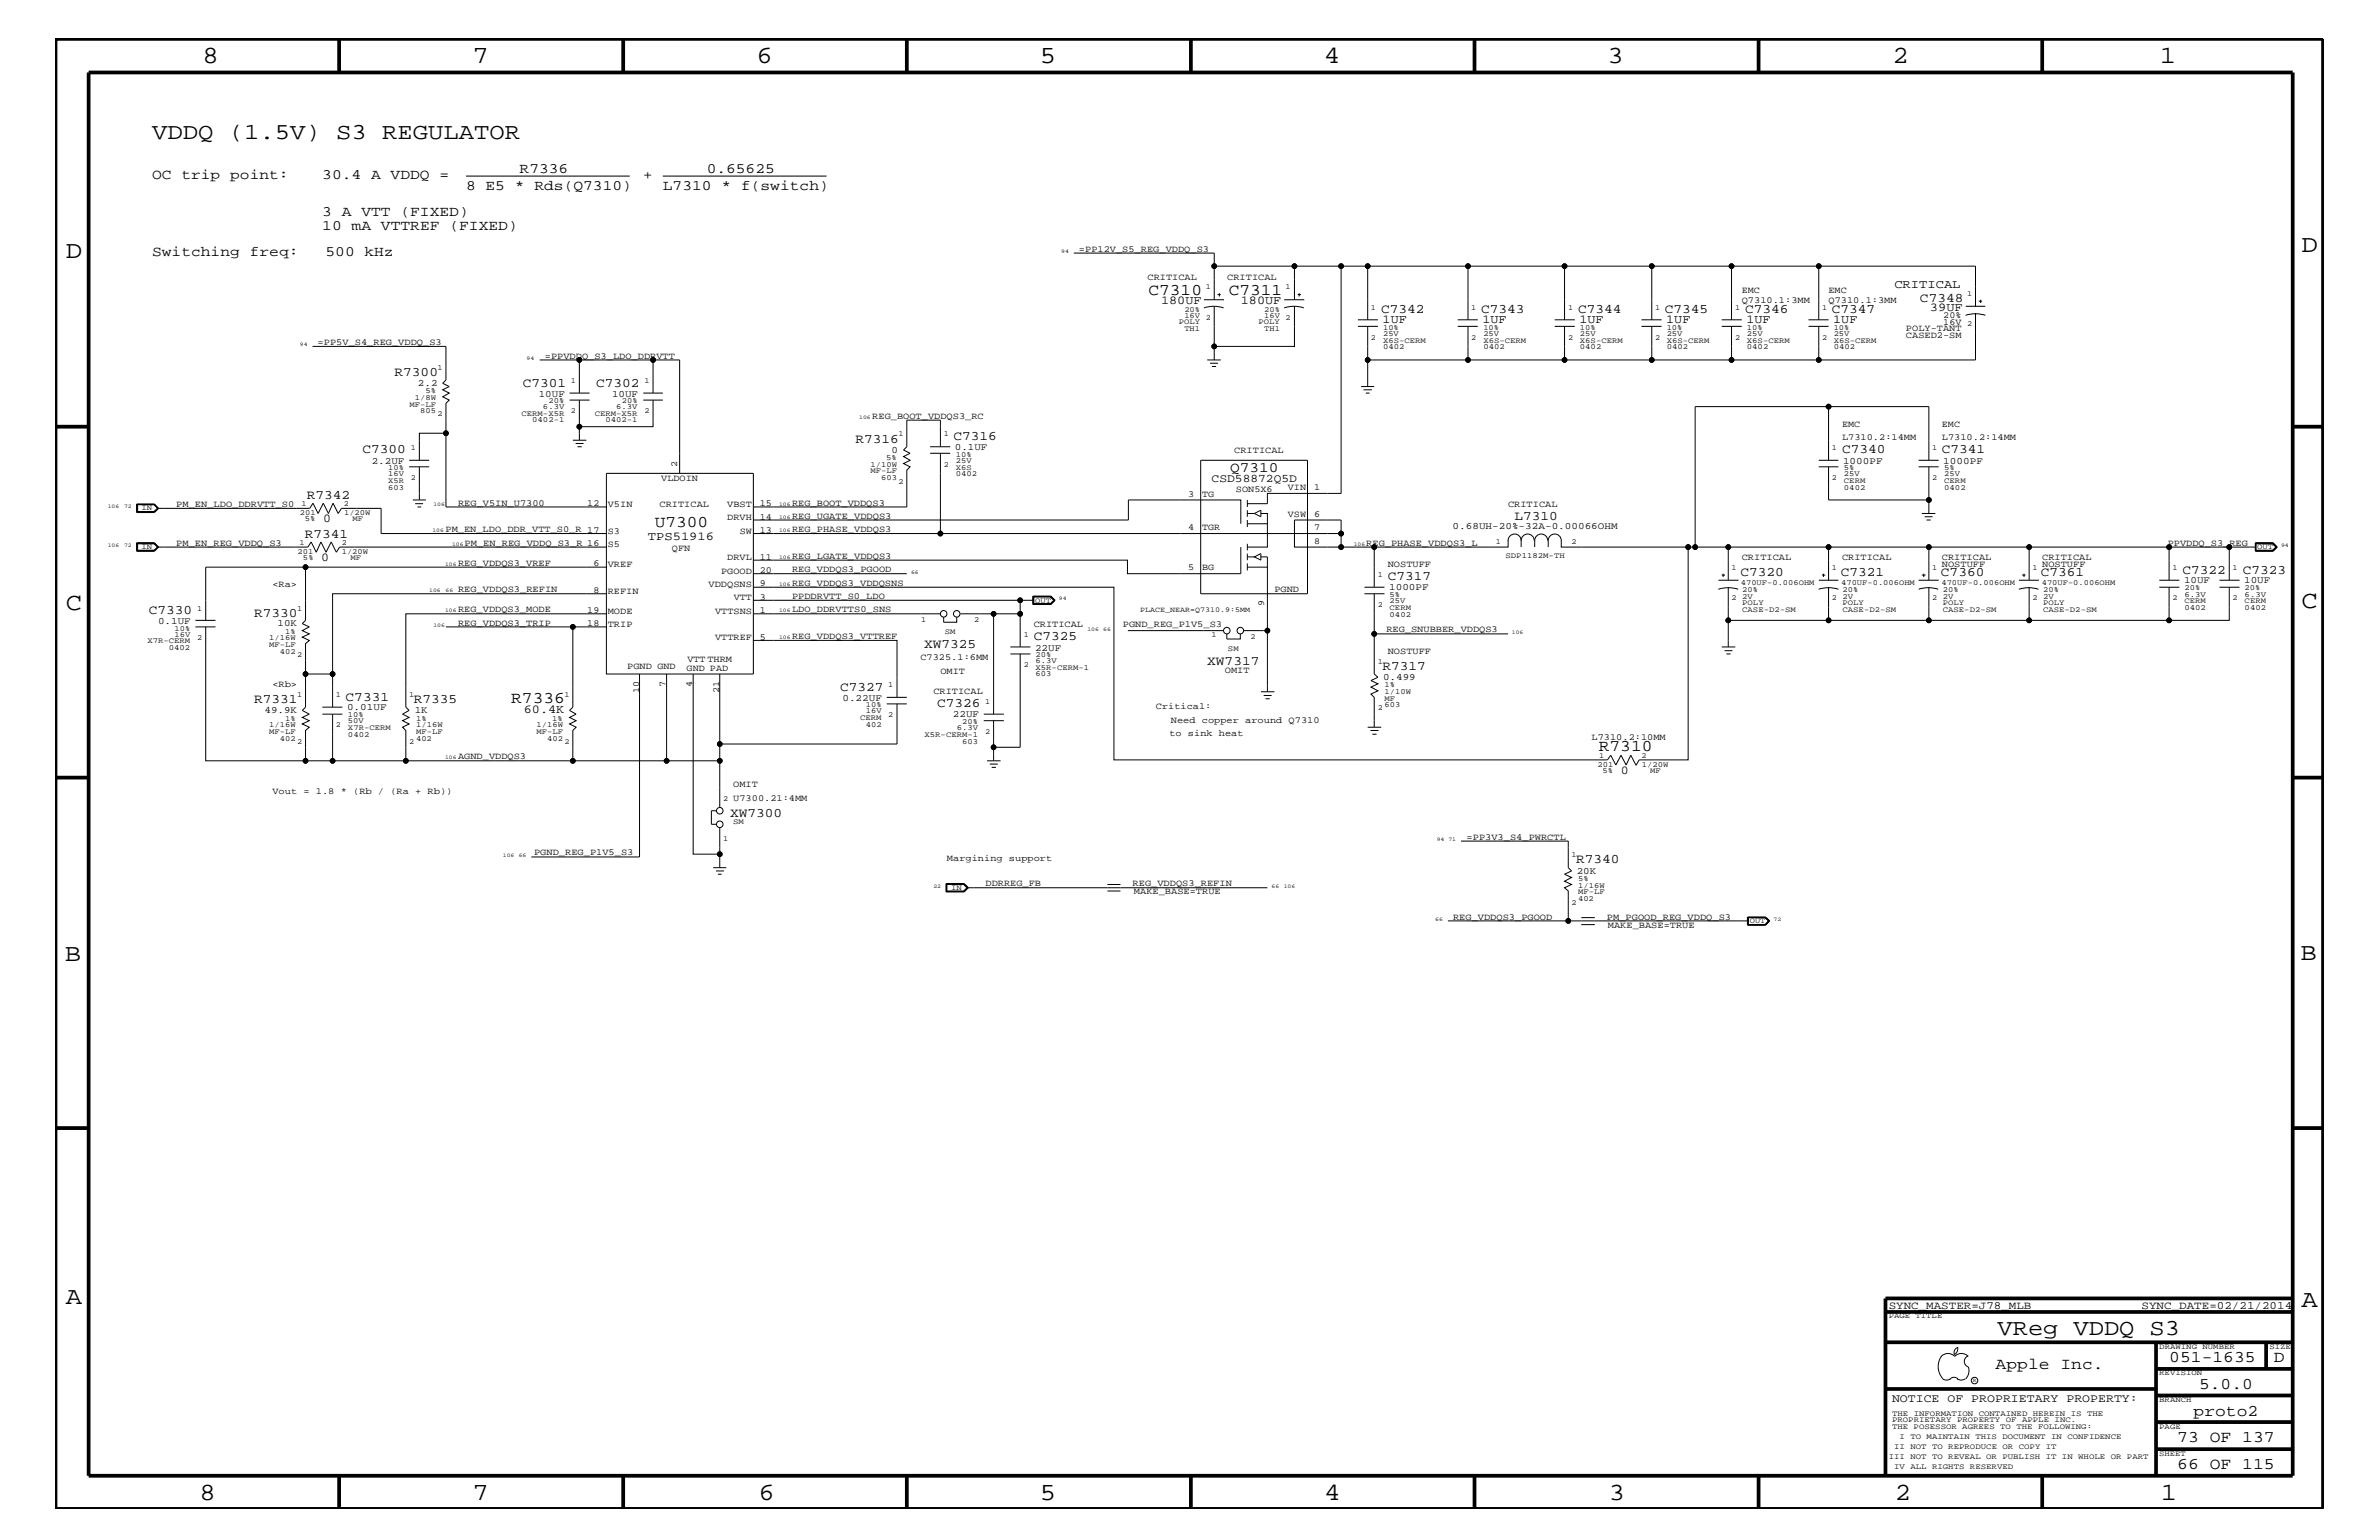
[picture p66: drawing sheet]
<svg xmlns="http://www.w3.org/2000/svg" width="432mm" height="279mm" viewBox="0 0 432 279" stroke-linecap="round" stroke-linejoin="round" font-family="sans-serif">
<defs><g id="words">
<g font-size="4.5">
<text x="36.7" y="11.5">8</text>
<text x="85.8" y="11.5">7</text>
<text x="137.3" y="11.5">6</text>
<text x="188.7" y="11.5">5</text>
<text x="240.3" y="11.5">4</text>
<text x="291.8" y="11.5">3</text>
<text x="343.5" y="11.5">2</text>
<text x="392" y="11.5">1</text>
<text x="11.9" y="46.8">D</text>
<text x="417.7" y="45.7">D</text>
<text x="11.9" y="110.6">C</text>
<text x="417.7" y="110.3">C</text>
<text x="11.8" y="174.3">B</text>
<text x="417.6" y="174.2">B</text>
<text x="11.9" y="236.7">A</text>
<text x="417.7" y="237.1">A</text>
<text x="36.2" y="272.1">8</text>
<text x="85.8" y="272.1">7</text>
<text x="137.7" y="272.1">6</text>
<text x="188.7" y="272.1">5</text>
<text x="240.4" y="272.1">4</text>
<text x="292" y="272.1">3</text>
<text x="343.9" y="272.1">2</text>
<text x="392.2" y="272.1">1</text>
</g>
<g font-size="4.1">
<text x="27.6" y="25.3">VDDQ (1.5V) S3 REGULATOR</text>
<text x="362.6" y="242.3">VReg VDDQ S3</text>
</g>
<g font-size="3">
<text x="208.4" y="53.5">C7310</text>
<text x="223" y="53.5">C7311</text>
<text x="118.8" y="95.6">U7300</text>
<text x="92.8" y="127.6">R7336</text>
<text x="290.2" y="136.3">R7310</text>
<text x="362.2" y="248.4">Apple Inc.</text>
<text x="393.7" y="247.1">051-1635</text>
<text x="399.2" y="252">5.0.0</text>
<text x="412.7" y="247.1">D</text>
<text x="398.1" y="256.8">proto2</text>
<text x="395.2" y="261.6">73 OF 137</text>
<text x="395.2" y="266.6">66 OF 115</text>
</g>
<g font-size="2.6">
<text x="27.6" y="32.5">OC trip point:</text>
<text x="58.5" y="32.5">30.4 A VDDQ =</text>
<text x="84.6" y="34.4">8 E5 * Rds(Q7310)</text>
<text x="94.3" y="31.4">R7336</text>
<text x="116.8" y="32.5">+</text>
<text x="120.3" y="34.4">L7310 * f(switch)</text>
<text x="128.3" y="31.4">0.65625</text>
<text x="58.5" y="41.7">10 mA VTTREF (FIXED)</text>
<text x="58.5" y="39.2">3 A VTT (FIXED)</text>
<text x="27.6" y="46.5">Switching freq:</text>
<text x="59.1" y="46.5">500 kHz</text>
<text x="223.3" y="85.6">Q7310</text>
</g>
<g font-size="2.4">
<text x="250.7" y="56.8">C7342</text>
<text x="268.8" y="56.8">C7343</text>
<text x="286.4" y="56.8">C7344</text>
<text x="302.2" y="56.8">C7345</text>
<text x="316.7" y="56.8">C7346</text>
<text x="332.5" y="56.8">C7347</text>
<text x="348.5" y="54.7">C7348</text>
<text x="71.6" y="68.2">R7300</text>
<text x="94.9" y="70.1">C7301</text>
<text x="108.2" y="70.1">C7302</text>
<text x="65.8" y="82.2">C7300</text>
<text x="155.3" y="80.3">R7316</text>
<text x="173.1" y="79.9">C7316</text>
<text x="334.3" y="82.2">C7340</text>
<text x="352.5" y="82.2">C7341</text>
<text x="55.7" y="90.5">R7342</text>
<text x="274.9" y="94.3">L7310</text>
<text x="55.3" y="97.6">R7341</text>
<text x="251.9" y="105.3">C7317</text>
<text x="315.9" y="104.4">C7320</text>
<text x="334.1" y="104.4">C7321</text>
<text x="352.3" y="104.4">C7360</text>
<text x="370.4" y="104.4">C7361</text>
<text x="396.2" y="104.1">C7322</text>
<text x="407.1" y="104.1">C7323</text>
<text x="27" y="111.4">C7330</text>
<text x="46.1" y="111.9">R7330</text>
<text x="167.7" y="117.5">XW7325</text>
<text x="187.6" y="116.2">C7325</text>
<text x="152.5" y="125.3">C7327</text>
<text x="219.1" y="120.6">XW7317</text>
<text x="251" y="121.5">R7317</text>
<text x="46.1" y="127.6">R7331</text>
<text x="62.7" y="127.1">C7331</text>
<text x="75.1" y="127.6">R7335</text>
<text x="170.1" y="128.3">C7326</text>
<text x="132.5" y="148.2">XW7300</text>
<text x="286.1" y="156.7">R7340</text>
</g>
<g font-size="2.2">
<text x="343.8" y="52.2">CRITICAL</text>
<text x="210.7" y="55.2">180UF</text>
<text x="225.2" y="55.2">180UF</text>
<text x="251" y="58.6">1UF</text>
<text x="269.1" y="58.6">1UF</text>
<text x="286.7" y="58.6">1UF</text>
<text x="302.4" y="58.6">1UF</text>
<text x="317" y="58.6">1UF</text>
<text x="332.7" y="58.6">1UF</text>
<text x="350.3" y="56.4">39UF</text>
<text x="58.6" y="94.8">0</text>
<text x="58.3" y="101.8">0</text>
<text x="117.6" y="98">TPS51916</text>
<text x="95.1" y="129.4">60.4K</text>
<text x="294.2" y="140.4">0</text>
</g>
<g font-size="2.1">
<text x="219.9" y="87.4">CSD58872Q5D</text>
<text x="343.4" y="254.4">NOTICE OF PROPRIETARY PROPERTY:</text>
</g>
<g font-size="2">
<text x="342.8" y="237.4">SYNC_MASTER=J78_MLB</text>
<text x="388.7" y="237.4">SYNC_DATE=02/21/2014</text>
</g>
<g font-size="1.8">
<text x="75.9" y="70">2.2</text>
<text x="97.8" y="72">10UF</text>
<text x="111.1" y="72">10UF</text>
<text x="161.8" y="82.2">0</text>
<text x="173.3" y="81.6">0.1UF</text>
<text x="67.5" y="84.1">2.2UF</text>
<text x="334.5" y="84.1">1000PF</text>
<text x="352.7" y="84.1">1000PF</text>
<text x="263.7" y="96">0.68UH-20%-32A-0.00066OHM</text>
<text x="252.1" y="107.1">1000PF</text>
<text x="396.4" y="105.9">10UF</text>
<text x="407.3" y="105.9">10UF</text>
<text x="28.7" y="113.1">0.1UF</text>
<text x="50.4" y="113.7">10K</text>
<text x="187.9" y="118.1">22UF</text>
<text x="251" y="123.4">0.499</text>
<text x="48" y="129.4">49.9K</text>
<text x="63" y="128.9">0.01UF</text>
<text x="75.3" y="129.4">1K</text>
<text x="152.9" y="127.1">0.22UF</text>
<text x="173" y="130.2">22UF</text>
<text x="286.2" y="158.5">20K</text>
</g>
<g font-size="1.7">
<text x="195.8" y="45.7">=PP12V_S5_REG_VDDQ_S3</text>
<text x="208.3" y="50.7">CRITICAL</text>
<text x="222.8" y="50.7">CRITICAL</text>
<text x="316.1" y="53.2">EMC</text>
<text x="331.9" y="53.2">EMC</text>
<text x="316.1" y="55">Q7310.1:3MM</text>
<text x="331.9" y="55">Q7310.1:3MM</text>
<text x="352.7" y="59">16V</text>
<text x="352.7" y="57.8">20%</text>
<text x="57.7" y="62.6">=PP5V_S4_REG_VDDQ_S3</text>
<text x="98.9" y="65.1">=PPVDDQ_S3_LDO_DDRVTT</text>
<text x="345.9" y="61.3">CASED2-SM</text>
<text x="345.9" y="60.1">POLY-TANT</text>
<text x="158.3" y="76">REG_BOOT_VDDQS3_RC</text>
<text x="334.3" y="77.4">EMC</text>
<text x="352.5" y="77.4">EMC</text>
<text x="224" y="82.2">CRITICAL</text>
<text x="334.3" y="79.9">L7310.2:14MM</text>
<text x="352.5" y="79.9">L7310.2:14MM</text>
<text x="120" y="87.3">VLDOIN</text>
<text x="122.9" y="84.7" transform="rotate(-90 122.9 84.7)">2</text>
<text x="224.3" y="89.3">SON5X6</text>
<text x="233.8" y="88.9">VIN</text>
<text x="238.5" y="88.9">1</text>
<text x="32" y="92">PM_EN_LDO_DDRVTT_S0</text>
<text x="83.1" y="91.7">REG_V5IN_U7300</text>
<text x="106.6" y="91.8">12</text>
<text x="110.3" y="92">V5IN</text>
<text x="119.7" y="92">CRITICAL</text>
<text x="132" y="94.3">DRVH</text>
<text x="132" y="92">VBST</text>
<text x="137.9" y="94.3">14</text>
<text x="137.9" y="91.8">15</text>
<text x="143.8" y="94.2">REG_UGATE_VDDQS3</text>
<text x="143.8" y="91.7">REG_BOOT_VDDQS3</text>
<text x="215.6" y="90.1">3</text>
<text x="218.2" y="90.1">TG</text>
<text x="233.8" y="93.8">VSW</text>
<text x="238.5" y="93.8">6</text>
<text x="273.7" y="92">CRITICAL</text>
<text x="32" y="99">PM_EN_REG_VDDQ_S3</text>
<text x="80.9" y="96.5">PM_EN_LDO_DDR_VTT_S0_R 17</text>
<text x="84.3" y="99">PM_EN_REG_VDDQ_S3_R 16</text>
<text x="110.3" y="99.3">S5</text>
<text x="110.3" y="96.8">S3</text>
<text x="122" y="99.9">QFN</text>
<text x="132" y="101.6">DRVL</text>
<text x="134.3" y="96.8">SW</text>
<text x="137.9" y="96.7">13</text>
<text x="137.9" y="101.5">11</text>
<text x="143.8" y="101.4">REG_LGATE_VDDQS3</text>
<text x="143.8" y="96.5">REG_PHASE_VDDQS3</text>
<text x="215.6" y="96.2">4</text>
<text x="218.2" y="96.2">TGR</text>
<text x="238.5" y="98.7">8</text>
<text x="238.5" y="96.2">7</text>
<text x="248" y="99">REG_PHASE_VDDQS3_L</text>
<text x="316.1" y="101.6">CRITICAL</text>
<text x="334.3" y="101.6">CRITICAL</text>
<text x="352.5" y="101.6">CRITICAL</text>
<text x="370.7" y="101.6">CRITICAL</text>
<text x="393.4" y="99">PPVDDQ_S3_REG</text>
<text x="49.4" y="106.5">&lt;Ra&gt;</text>
<text x="83.1" y="107.5">REG_VDDQS3_REFIN</text>
<text x="83.1" y="102.6">REG_VDDQS3_VREF</text>
<text x="107.7" y="107.6">8</text>
<text x="107.7" y="102.7">6</text>
<text x="110.3" y="107.7">REFIN</text>
<text x="110.3" y="102.9">VREF</text>
<text x="128.6" y="106.5">VDDQSNS</text>
<text x="130.9" y="104.1">PGOOD</text>
<text x="137.9" y="104">20</text>
<text x="137.9" y="106.4">9</text>
<text x="143.8" y="106.3">REG_VDDQS3_VDDQSNS</text>
<text x="143.8" y="103.8">REG_VDDQS3_PGOOD</text>
<text x="215.6" y="103.5">5</text>
<text x="218.2" y="103.5">BG</text>
<text x="231.3" y="107.5">PGND</text>
<text x="251.9" y="102.9">NOSTUFF</text>
<text x="352.5" y="102.9">NOSTUFF</text>
<text x="370.7" y="102.9">NOSTUFF</text>
<text x="83.1" y="111.1">REG_VDDQS3_MODE</text>
<text x="83.1" y="113.6">REG_VDDQS3_TRIP</text>
<text x="106.6" y="111.2">19</text>
<text x="106.6" y="113.7">18</text>
<text x="110.3" y="111.4">MODE</text>
<text x="110.3" y="113.7">TRIP</text>
<text x="129.8" y="111.4">VTTSNS</text>
<text x="133.2" y="108.9">VTT</text>
<text x="137.9" y="108.8">3</text>
<text x="137.9" y="111.2">1</text>
<text x="143.8" y="111.1">LDO_DDRVTTS0_SNS</text>
<text x="143.8" y="108.7">PPDDRVTT_S0_LDO</text>
<text x="187.6" y="113.7">CRITICAL</text>
<text x="203.8" y="113.7">PGND_REG_P1V5_S3</text>
<text x="229.4" y="110" transform="rotate(-90 229.4 110)">9</text>
<text x="129.8" y="116.2">VTTREF</text>
<text x="137.9" y="116.1">5</text>
<text x="143.8" y="115.9">REG_VDDQS3_VTTREF</text>
<text x="167" y="119.8">C7325.1:6MM</text>
<text x="251.6" y="114.8">REG_SNUBBER_VDDQS3</text>
<text x="251.9" y="118.6">NOSTUFF</text>
<text x="49.4" y="124.7">&lt;Rb&gt;</text>
<text x="113.8" y="121.4">PGND GND</text>
<text x="116" y="125.7" transform="rotate(-90 116 125.7)">10</text>
<text x="120.8" y="124.6" transform="rotate(-90 120.8 124.6)">7</text>
<text x="124.6" y="121.7">GND PAD</text>
<text x="124.8" y="120.2">VTT THRM</text>
<text x="125.6" y="124.6" transform="rotate(-90 125.6 124.6)">4</text>
<text x="130.6" y="125.7" transform="rotate(-90 130.6 125.7)">21</text>
<text x="169.4" y="125.9">CRITICAL</text>
<text x="170.7" y="122.3">OMIT</text>
<text x="222.3" y="122.1">OMIT</text>
<text x="209.8" y="128.7">Critical:</text>
<text x="212.5" y="131.3">Need copper around Q7310</text>
<text x="83.1" y="137.8">AGND_VDDQS3</text>
<text x="212.3" y="133.5">to sink heat</text>
<text x="288.9" y="134.2">L7310.2:10MM</text>
<text x="133.1" y="142.9">OMIT</text>
<text x="49.4" y="144">Vout = 1.8 * (Rb / (Ra + Rb))</text>
<text x="133.1" y="145.3">U7300.21:4MM</text>
<text x="96.9" y="155.1">PGND_REG_P1V5_S3</text>
<text x="266.2" y="152.3">=PP3V3_S4_PWRCTL</text>
<text x="171.9" y="156.2">Margining support</text>
<text x="178.9" y="160.8">DDRREG_FB</text>
<text x="205.6" y="160.8">REG_VDDQS3_REFIN</text>
<text x="205.8" y="162.2">MAKE_BASE=TRUE</text>
<text x="263.7" y="166.9">REG_VDDQS3_PGOOD</text>
<text x="291.7" y="166.9">PM_PGOOD_REG_VDDQ_S3</text>
<text x="291.8" y="168.3">MAKE_BASE=TRUE</text>
</g>
<g font-size="1.4">
<text x="218.9" y="52.5">1</text>
<text x="233.3" y="52.5">1</text>
<text x="357" y="53.8">1</text>
<text x="214" y="58.9">POLY</text>
<text x="215" y="56.6">20%</text>
<text x="215" y="57.8">16V 2</text>
<text x="228.4" y="58.9">POLY</text>
<text x="229.4" y="56.6">20%</text>
<text x="229.4" y="57.8">16V 2</text>
<text x="248.8" y="56.2">1</text>
<text x="251" y="59.8">10%</text>
<text x="267" y="56.2">1</text>
<text x="269.2" y="59.8">10%</text>
<text x="284.6" y="56.2">1</text>
<text x="286.8" y="59.8">10%</text>
<text x="300.4" y="56.2">1</text>
<text x="302.5" y="59.8">10%</text>
<text x="315" y="56.2">1</text>
<text x="317.1" y="59.8">10%</text>
<text x="330.7" y="56.2">1</text>
<text x="332.8" y="59.8">10%</text>
<text x="357" y="59.2">2</text>
<text x="215" y="60.1">TH1</text>
<text x="229.4" y="60.1">TH1</text>
<text x="248.8" y="61.7">2</text>
<text x="251" y="60.9">25V</text>
<text x="251" y="62.2">X6S-CERM</text>
<text x="251" y="63.4">0402</text>
<text x="267" y="61.7">2</text>
<text x="269.2" y="60.9">25V</text>
<text x="269.2" y="62.2">X6S-CERM</text>
<text x="269.2" y="63.4">0402</text>
<text x="284.6" y="61.7">2</text>
<text x="286.8" y="60.9">25V</text>
<text x="286.8" y="63.4">0402</text>
<text x="286.8" y="62.2">X6S-CERM</text>
<text x="300.4" y="61.7">2</text>
<text x="302.5" y="62.2">X6S-CERM</text>
<text x="302.5" y="63.4">0402</text>
<text x="302.5" y="60.9">25V</text>
<text x="315" y="61.7">2</text>
<text x="317.1" y="63.4">0402</text>
<text x="317.1" y="60.9">25V</text>
<text x="317.1" y="62.2">X6S-CERM</text>
<text x="330.7" y="61.7">2</text>
<text x="332.8" y="60.9">25V</text>
<text x="332.8" y="63.4">0402</text>
<text x="332.8" y="62.2">X6S-CERM</text>
<text x="77.2" y="71.3">5%</text>
<text x="79.4" y="67.1">1</text>
<text x="103.6" y="69.5">1</text>
<text x="117" y="69.5">1</text>
<text x="74.3" y="73.8">MF-LF</text>
<text x="75.3" y="72.6">1/8W</text>
<text x="76.3" y="75">805</text>
<text x="79.4" y="75.6">2</text>
<text x="94.7" y="75.5">CERM-X5R</text>
<text x="96.6" y="76.7">0402-1</text>
<text x="98.6" y="74.3">6.3V</text>
<text x="99.6" y="73.2">20%</text>
<text x="103.6" y="75">2</text>
<text x="107.9" y="75.5">CERM-X5R</text>
<text x="109.9" y="76.7">0402-1</text>
<text x="111.8" y="74.3">6.3V</text>
<text x="112.9" y="73.2">20%</text>
<text x="117" y="75">2</text>
<text x="74.6" y="81.6">1</text>
<text x="160.9" y="83.5">5%</text>
<text x="163.1" y="79.2">1</text>
<text x="171.3" y="79.2">1</text>
<text x="173.5" y="82.8">10%</text>
<text x="173.5" y="83.9">25V</text>
<text x="332.5" y="81.6">1</text>
<text x="350.7" y="81.6">1</text>
<text x="70.4" y="86.4">16V</text>
<text x="70.4" y="88.8">603</text>
<text x="70.4" y="87.6">X5R</text>
<text x="70.4" y="85.3">10%</text>
<text x="74.6" y="87.1">2</text>
<text x="158" y="84.7">1/10W</text>
<text x="158" y="85.9">MF-LF</text>
<text x="159.9" y="87.1">603</text>
<text x="163.1" y="87.7">2</text>
<text x="171.3" y="84.7">2</text>
<text x="173.5" y="85.2">X6S</text>
<text x="173.5" y="86.4">0402</text>
<text x="332.5" y="87.1">2</text>
<text x="334.7" y="85.3">5%</text>
<text x="334.7" y="87.6">CERM</text>
<text x="334.7" y="86.4">25V</text>
<text x="334.7" y="88.8">0402</text>
<text x="350.7" y="87.1">2</text>
<text x="352.9" y="85.3">5%</text>
<text x="352.9" y="88.8">0402</text>
<text x="352.9" y="87.6">CERM</text>
<text x="352.9" y="86.4">25V</text>
<text x="25.7" y="92.6">IN</text>
<text x="54.4" y="93.5">201</text>
<text x="54.7" y="91.8">1</text>
<text x="55.3" y="94.6">5%</text>
<text x="62.4" y="91.8">2</text>
<text x="62.4" y="93.4">1/20W</text>
<text x="64" y="94.5">MF</text>
<text x="25.7" y="99.6">IN</text>
<text x="54" y="100.5">201</text>
<text x="54.4" y="98.8">1</text>
<text x="55" y="101.6">5%</text>
<text x="62" y="100.4">1/20W</text>
<text x="62.1" y="98.8">2</text>
<text x="63.6" y="101.5">MF</text>
<text x="271.5" y="98.7">1</text>
<text x="273.3" y="101.2">SDP1182M-TH</text>
<text x="285.2" y="98.7">2</text>
<text x="409.7" y="99.6">OUT</text>
<text x="250.1" y="104.7">1</text>
<text x="314.3" y="103.5">1</text>
<text x="316" y="106.1">470UF-0.006OHM</text>
<text x="316.2" y="107.5">20%</text>
<text x="332.5" y="103.5">1</text>
<text x="334.2" y="106.1">470UF-0.006OHM</text>
<text x="334.4" y="107.5">20%</text>
<text x="350.7" y="103.5">1</text>
<text x="352.4" y="106.1">470UF-0.006OHM</text>
<text x="352.6" y="107.5">20%</text>
<text x="368.9" y="103.5">1</text>
<text x="370.6" y="106.1">470UF-0.006OHM</text>
<text x="370.8" y="107.5">20%</text>
<text x="394.3" y="103.5">1</text>
<text x="396.5" y="107.1">20%</text>
<text x="405.2" y="103.5">1</text>
<text x="407.4" y="107.1">20%</text>
<text x="35.8" y="110.8">1</text>
<text x="53.9" y="110.8">1</text>
<text x="167.2" y="112.9">1</text>
<text x="176.8" y="112.9">2</text>
<text x="187.9" y="109.3">OUT</text>
<text x="206.9" y="111.1">PLACE_NEAR=Q7310.9:5MM</text>
<text x="250.1" y="110.2">2</text>
<text x="252.2" y="108.3">5%</text>
<text x="252.2" y="111.9">0402</text>
<text x="252.2" y="110.6">CERM</text>
<text x="252.2" y="109.4">25V</text>
<text x="314.3" y="108.9">2</text>
<text x="316.2" y="109.8">POLY</text>
<text x="316.2" y="108.7">2V</text>
<text x="316.2" y="111">CASE-D2-SM</text>
<text x="332.5" y="108.9">2</text>
<text x="334.4" y="109.8">POLY</text>
<text x="334.4" y="108.7">2V</text>
<text x="334.4" y="111">CASE-D2-SM</text>
<text x="350.7" y="108.9">2</text>
<text x="352.6" y="109.8">POLY</text>
<text x="352.6" y="108.7">2V</text>
<text x="352.6" y="111">CASE-D2-SM</text>
<text x="368.9" y="108.9">2</text>
<text x="370.8" y="109.8">POLY</text>
<text x="370.8" y="108.7">2V</text>
<text x="370.8" y="111">CASE-D2-SM</text>
<text x="394.3" y="108.9">2</text>
<text x="396.5" y="110.6">0402</text>
<text x="396.5" y="109.4">CERM</text>
<text x="396.5" y="108.2">6.3V</text>
<text x="405.2" y="108.9">2</text>
<text x="407.4" y="108.2">6.3V</text>
<text x="407.4" y="110.6">0402</text>
<text x="407.4" y="109.4">CERM</text>
<text x="26.8" y="116.7">X7R-CERM</text>
<text x="30.6" y="117.9">0402</text>
<text x="31.7" y="115.5">16V</text>
<text x="31.7" y="114.4">10%</text>
<text x="35.8" y="116.2">2</text>
<text x="48.9" y="116.2">1/16W</text>
<text x="48.9" y="117.4">MF-LF</text>
<text x="50.8" y="118.6">402</text>
<text x="51.7" y="115">1%</text>
<text x="53.9" y="119.2">2</text>
<text x="171.5" y="115">SM</text>
<text x="185.8" y="115.6">1</text>
<text x="188" y="119.2">20%</text>
<text x="219.9" y="115.6">1</text>
<text x="222.9" y="118.1">SM</text>
<text x="226.9" y="115.9">2</text>
<text x="161.2" y="124.7">1</text>
<text x="185.8" y="121">2</text>
<text x="188" y="122.7">603</text>
<text x="188" y="120.3">6.3V</text>
<text x="188" y="121.5">X5R-CERM-1</text>
<text x="250.1" y="120.4">1</text>
<text x="251.3" y="124.7">1%</text>
<text x="251.3" y="125.9">1/10W</text>
<text x="48.9" y="131.9">1/16W</text>
<text x="51.7" y="130.8">1%</text>
<text x="53.9" y="126.5">1</text>
<text x="61" y="131.9">2</text>
<text x="61" y="126.5">1</text>
<text x="63.2" y="131.3">50V</text>
<text x="63.2" y="130.2">10%</text>
<text x="74.3" y="126.5">1</text>
<text x="75.5" y="131.9">1/16W</text>
<text x="75.5" y="130.8">1%</text>
<text x="97.4" y="131.9">1/16W</text>
<text x="100.2" y="130.8">1%</text>
<text x="102.4" y="126.5">1</text>
<text x="156.1" y="130.7">CERM</text>
<text x="157.1" y="131.9">402</text>
<text x="157.1" y="129.4">16V</text>
<text x="157.1" y="128.3">10%</text>
<text x="161.2" y="130.2">2</text>
<text x="174.7" y="131.3">20%</text>
<text x="178.8" y="127.7">1</text>
<text x="250.1" y="128.9">2</text>
<text x="251.3" y="128.3">603</text>
<text x="251.3" y="127.1">MF</text>
<text x="48.9" y="133.2">MF-LF</text>
<text x="50.8" y="134.4">402</text>
<text x="53.9" y="135">2</text>
<text x="63.2" y="132.4">X7R-CERM</text>
<text x="63.2" y="133.6">0402</text>
<text x="74.3" y="135">2</text>
<text x="75.5" y="134.4">402</text>
<text x="75.5" y="133.2">MF-LF</text>
<text x="97.4" y="133.2">MF-LF</text>
<text x="99.3" y="134.4">402</text>
<text x="102.4" y="135">2</text>
<text x="167.8" y="133.6">X5R-CERM-1</text>
<text x="173.7" y="132.4">6.3V</text>
<text x="174.7" y="134.9">603</text>
<text x="178.8" y="133.2">2</text>
<text x="290.2" y="137.5">1</text>
<text x="297.9" y="137.5">2</text>
<text x="290" y="139.2">201</text>
<text x="290.9" y="140.3">5%</text>
<text x="298" y="139.1">1/20W</text>
<text x="299.5" y="140.2">MF</text>
<text x="131.2" y="145.3">2</text>
<text x="133.1" y="149.5">SM</text>
<text x="131.2" y="152.6">1</text>
<text x="285.2" y="155.6">1</text>
<text x="172.6" y="161.4">IN</text>
<text x="286.4" y="159.9">5%</text>
<text x="286.4" y="161.1">1/16W</text>
<text x="285.2" y="164.1">2</text>
<text x="286.4" y="163.5">402</text>
<text x="286.4" y="162.2">MF-LF</text>
<text x="317.6" y="167.5">OUT</text>
<text x="342.8" y="239.2">PAGE TITLE</text>
<text x="391.9" y="244.7">DRAWING NUMBER</text>
<text x="411.9" y="244.7">SIZE</text>
<text x="391.9" y="249.5">REVISION</text>
<text x="343.4" y="256.8">THE INFORMATION CONTAINED HEREIN IS THE</text>
<text x="391.9" y="254.4">BRANCH</text>
<text x="343.4" y="258">PROPRIETARY PROPERTY OF APPLE INC.</text>
<text x="343.4" y="259.3">THE POSESSOR AGREES TO THE FOLLOWING:</text>
<text x="343.8" y="262.9">II NOT TO REPRODUCE OR COPY IT</text>
<text x="344.8" y="261.1">I TO MAINTAIN THIS DOCUMENT IN CONFIDENCE</text>
<text x="391.9" y="259.3">PAGE</text>
<text x="342.8" y="264.7">III NOT TO REVEAL OR PUBLISH IT IN WHOLE OR PART</text>
<text x="343.8" y="266.6">IV ALL RIGHTS RESERVED</text>
<text x="391.9" y="264.1">SHEET</text>
</g>
<g font-size="1">
<text x="192.6" y="45.9">94</text>
<text x="54.4" y="62.9">94</text>
<text x="95.6" y="65.3">94</text>
<text x="156" y="76">106</text>
<text x="19.6" y="92.2">106</text>
<text x="22.5" y="92.2">72</text>
<text x="78.7" y="91.7">106</text>
<text x="141.4" y="91.7">106</text>
<text x="141.4" y="94.2">106</text>
<text x="19.6" y="99.3">106</text>
<text x="22.5" y="99.3">72</text>
<text x="78.5" y="96.5">106</text>
<text x="82" y="99">106</text>
<text x="141.4" y="101.4">106</text>
<text x="141.4" y="96.5">106</text>
<text x="245.7" y="99">106</text>
<text x="414" y="99.3">94</text>
<text x="77.9" y="107.5">106</text>
<text x="80.8" y="102.6">106</text>
<text x="80.9" y="107.5">66</text>
<text x="141.4" y="106.3">106</text>
<text x="165.4" y="104.1">66</text>
<text x="78.7" y="113.7">106</text>
<text x="80.8" y="111.1">106</text>
<text x="141.4" y="111.1">106</text>
<text x="192.2" y="108.9">94</text>
<text x="141.4" y="115.9">106</text>
<text x="197.4" y="114.4">106</text>
<text x="200.2" y="114.4">66</text>
<text x="274.4" y="115">106</text>
<text x="80.8" y="137.8">106</text>
<text x="91.3" y="155.5">106</text>
<text x="94.1" y="155.5">66</text>
<text x="260.8" y="152.6">94 71</text>
<text x="169.4" y="161.1">22</text>
<text x="230.8" y="161.1">66</text>
<text x="233" y="161.1">106</text>
<text x="260.5" y="167.1">66</text>
<text x="321.9" y="167.1">72</text>
<text x="358.1" y="250.7">R</text>
</g>
</g></defs>
<g fill="none" stroke="#000" stroke-width=".18">
<path d="M84.6 31.9h29.7M120.3 31.9h29.7M194.9 45.9h25.5v8.5M218.5 55.9a5.7 5.7 0 0 1 3.6 0M218.5 54.4h3.7M220.4 55.6v7.3h14.6v-7.3M220.4 48.3h14.6v6.1M221 53.5h.6M221.3 53.2v.6M233.1 55.9a5.7 5.7 0 0 1 3.5 0M233.1 54.4h3.6M235 48.3h8.4v41.2h-13.4v1.9h-3.6"/>
<path d="M235.5 53.5h.6M235.8 53.2v.6M243.4 48.3h4.8M246.5 59.2h3.6M246.5 58h3.6M248.2 48.3h35.8v9.7M248.2 48.3v9.7M248.2 59.2v10.9M264.6 59.2h3.6M264.6 58h3.6M266.4 59.2v6.1h-18.2M266.4 48.3v9.7"/>
<path d="M282.2 59.2h3.6M282.2 58h3.6M284 59.2v6.1h15.8v-6.1M284 48.3h15.8v9.7M297.9 59.2h3.7M297.9 58h3.7M299.8 48.3h14.5v9.7M312.5 59.2h3.6M312.5 58h3.6M314.3 59.2v6.1h15.8v-6.1M314.3 48.3h15.8v9.7M328.3 59.2h3.6"/>
<path d="M328.3 58h3.6M330.1 48.3h28.5v7.3M356.8 57.2a5.9 5.9 0 0 1 3.6 0M356.8 55.6h3.5M358.6 56.8v8.5h-28.5M359.2 54.6h.5M359.5 54.4v.6M56.7 62.9h24.2v6l-.6 .6 1.2 .6-1.2 .6 1.2 .6-1.2 .7 1.2 .6-.6 .6v5.4h-4.8v4.9M80.9 78.6v13.4h29.2M98 65.3h7.2M103.4 71.3h3.6M103.4 72.6h3.6"/>
<path d="M104 79.9h2.4M105.2 71.3v-6h13.3v6M105.2 72.6v7.3M116.8 71.3h3.5M116.8 72.6h3.5M118.5 72.6v4.8h-13.3M118.5 65.3h4.9v20.6M219.1 65.3h2.5M219.6 65.9h1.5M220 66.5h.7M220.4 62.9v2.4M247.1 70.1h2.3"/>
<path d="M247.5 70.7h1.5M247.9 71.3h.7M266.4 65.3h17.6M299.8 65.3h14.5M331.9 73.8v9.7M24.8 98.5h3.2l.8 .8-.8 .7h-3.2zM24.8 91.5h3.2l.8 .7-.8 .8h-3.2zM24.9 98.6h3.1l.6 .7-.6 .6h-3.1zM24.9 91.6h3.1l.6 .6-.6 .6h-3.1zM25 91.6v1.2M27.9 91.6l.7 .6M28 98.5l.7 .8-.7 .6h-3.2"/>
<path d="M28 91.5l.7 .7-.7 .7h-3.2M28.6 99.3l-.7 .6M28.6 92.2l-.7 .6M28.6 92.2h27.6l.6-.9 .9 1.9 1-1.9 .9 1.9 .9-1.9 .9 1.9 .6-1h7.2v4.6h40.9M28.6 99.3h27.3l.6-1 .9 1.9 .9-1.9 .9 1.9 .9-1.9 .9 1.9 .6-.9h48.5M28.6 99.3l-.7-.6h-2.9v1.2M74.3 84.7h3.6M74.3 83.5h3.6M74.9 90.7h2.4M75.4 91.4h1.4M75.8 92h.7M76.1 84.7v6"/>
<path d="M104.5 80.5h1.4M104.8 81.1h.8M110.1 85.9h26.6v36.4h-26.6zM136.7 94.3h68.1v-3.6h20.4v4.3M136.7 96.8h34M168.8 82.2h3.7M168.8 81.1h3.7M170.7 81.1v-4.9h-6.1v4.9l-.6 .5 1.2 .6-1.2 .6 1.2 .7-1.2 .6 1.2 .6-.6 .6v6.7h-27.9M170.7 82.2v14.6h72.7v-2.5h-8.4v5h8.4M217.9 83.5h19.4v24.2h-19.4zM225.2 99.3v4.8h-20.6v-2.5h-67.9M226.4 93.2h1.3"/>
<path d="M226.4 90.7v1.3M226.4 92.6v1.2M226.4 94.3v1.3M226.4 98.7v1.2M226.4 95h3.6M227.7 93.2l1.2-.6v1.2zM228.9 93.2h1.1v6.1h-3.6M243.4 96.8v2.5h6v7.2M273.7 98v1.3h-24.3M273.7 98.1a1.19 1.19 0 0 1 1.2-1.2 1.19 1.19 0 0 1 1.2 1.2 1.19 1.19 0 0 1 1.2-1.2 1.19 1.19 0 0 1 1.2 1.2M276.1 98v1.3M278.6 98.1a1.19 1.19 0 0 1 1.1-1.2 1.19 1.19 0 0 1 1.2 1.2"/>
<path d="M278.6 98v1.3M281 98.1a1.19 1.19 0 0 1 1.2-1.2 1.19 1.19 0 0 1 1.2 1.2M281 98v1.3M283.4 98v1.3h23v38.6h-8.9l-.6 1M306.4 99.3h103M313.7 99.3v6M330.1 84.7h3.6M330.1 83.5h3.6M331.9 84.7v6h18.2M331.9 99.3v6M348.2 84.7h3.7M348.2 83.5h3.7"/>
<path d="M348.8 93.2h2.5M349.3 93.8h1.5M349.7 94.3h.7M350.1 83.5v-9.7h-42.4v25.5M350.1 84.7v8.5M350.1 99.3v6M368.3 99.3v6M393.7 99.3v6M404.6 99.3v6M409.4 98.5h3.2l.7 .8-.7 .7h-3.2zM409.4 98.6h3.1l.7 .7-.7 .6h-3.1zM409.4 98.7h3.1l.6 .6-.6 .6"/>
<path d="M412.6 98.5l.7 .8-.7 .6h-3.2M35.5 113.7h3.6M35.5 112.6h3.6M37.3 113.7v24.3h23.1M55.5 102.9h-18.2v9.7M80.9 113.7h23.1M110.1 111.4h-36.4v16.9l.6 .6-1.2 .7 1.2 .6-1.2 .6 1.2 .5-1.2 .6 .6 .6v5.5M110.1 102.9h-54.6v9.7l-.6 .5 1.2 .6-1.2 .7 1.2 .6-1.2 .6 1.2 .6-.6 .6v11.5l-.6 .6 1.2 .7-1.2 .6 1.2 .6-1.2 .5 1.2 .6-.6 .6v5.5M110.1 113.7h-6.1v14.6l-.6 .6 1.2 .7-1.2 .6 1.2 .6-1.2 .5 1.2 .6-.6 .6v5.5M110.1 107.7h-49.7v14.6M136.7 116.2h26.1v10.3M136.7 106.5h65.5v31.4h89.6l.6-.9 .9 1.8 .9-1.8 .9 1.8 .9-1.8 .9 1.8"/>
<path d="M136.7 111.4h34M136.7 108.9h48.5M136.7 104.1h27.9M171.3 112v.9h2.4v-.9M174.3 111.4h6v18.2M180.3 111.4h4.9M183.4 118.6h3.6M183.4 117.4h3.6M185.2 111.4v6M185.2 118.6v17h-4.9M187.5 108.1h3.3l.7 .8-.7 .8h-3.3zM187.6 108.9h-2.4v2.5"/>
<path d="M187.6 108.2v1.4h3.1l.6-.7-.6-.7M187.6 108.3h3.1l.6 .6-.6 .6h-3.1M190.7 108.2l.7 .7-.7 .8M190.7 108.2h-3.2v1.5M204.7 114.4h17.4M222.7 115v.9h2.4v-.9M225.7 114.4h4.3M226.4 102.9h3.6M226.4 101h1.3M226.4 100.4v1.2M226.4 102.2v1.3M227.7 101l1.2-.6v1.2z"/>
<path d="M228.9 101h1.1v24.5M247.7 106.5h3.6M247.7 107.7h3.6M249.4 115v7.3l.7 .6-1.3 .6 1.3 .6-1.3 .6 1.3 .6-1.3 .6 .6 .6v5.4M249.4 107.7v7.3h24.3M311.9 106.9a5.9 5.9 0 0 1 3.6 0M311.9 105.3h3.7M312.5 117.4h2.5M312.5 104.3h.6M312.8 104.1v.6M313 118.1h1.5M313.4 118.6h.7"/>
<path d="M313.7 106.5v6.1h18.2v-6.1M313.7 112.6v4.8M330.1 106.9a5.9 5.9 0 0 1 3.6 0M330.1 105.3h3.6M330.7 104.3h.6M331 104.1v.6M331.9 112.6h18.2M348.2 106.9a5.8 5.8 0 0 1 3.6 0M348.2 105.3h3.7M348.8 104.3h.7M349.2 104.1v.6M350.1 106.5v6.1h18.2v-6.1"/>
<path d="M366.4 106.9a5.7 5.7 0 0 1 3.6 0M366.4 105.3h3.7M367 104.3h.6M367.4 104.1v.6M368.3 112.6h25.4M391.9 106.5h3.7M391.9 105.3h3.7M393.7 106.5v6.1h10.9v-6.1M402.8 106.5h3.7M402.8 105.3h3.7M55.5 122.3h4.9v6M58.5 129.6h3.6"/>
<path d="M58.5 128.3h3.6M60.4 129.6v8.4h13.3M73.7 138h47.3M116.1 122.3v33.2h-19.7M121 122.3v15.7h9.6M125.8 122.3v32.7h4.8v-4.9M130.6 122.3v12.7h32.2v-7.3M130.6 135v11.5M161 127.7h3.6M161 126.5h3.6M178.6 130.8h3.6M178.6 129.6h3.6"/>
<path d="M179.2 138h2.4M179.7 138.6h1.4M180 139.2h.8M180.3 130.8v7.2M228.9 125.5h2.4M229.4 126.2h1.4M229.7 126.8h.8M248.2 131.9h2.5M248.8 132.5h1.4M249.1 133.2h.8M129.5 157.4h2.3M130 158h1.4"/>
<path d="M130 147.1h-.9v2.4h.9M130.3 158.6h.7M130.6 155v2.4M265.2 152.6h19.4v4.8l.6 .6-1.2 .6 1.2 .6-1.2 .7 1.2 .6-1.2 .6 .6 .6v5.4M171.7 160.3h3.3l.8 .8-.8 .7h-3.3zM171.9 160.5h3l.6 .6-.6 .6h-3zM174.9 160.4l.7 .7-.7 .6M174.9 160.4l.8 .7-.8 .6M174.9 160.4h-3.1v1.3h3.1M175.5 161.1h54.5M201 161.7h2.4M201 160.5h2.4"/>
<path d="M262.8 167.1h54.5M287 167.8h2.5M287 166.5h2.5M317.2 166.4v1.4M320.4 166.5h-3.1v1.3h3.1M320.4 166.5l.7 .6-.7 .7M320.4 166.5l.6 .6-.6 .7M320.5 166.4h-3.3v1.4h3.3M320.5 166.4l.7 .7-.7 .7M320.5 166.4l.6 .7-.6 .7M352.3 246.1a1.72 1.72 0 0 1 2.5 0 1.69 1.69 0 0 1 2.4 0M352.4 246a3.2 3.2 0 0 0 .4 4.3l.8 .1 .4-.2"/>
<path d="M354 250.2l.7-.3 .7 .3M355.2 250.2l.7 .2 .7-.2M355.3 244.4v.3a1.18 1.18 0 0 1-.6 1.1M355.4 244.4a.99 .99 0 0 0-.6 1.4M357.2 246a1.04 1.04 0 0 0-.7 1 1.04 1.04 0 0 0 .7 1M357.3 248l.1 .7a2.11 2.11 0 0 1-.6 1.5"/>
<circle cx="220.4" cy="48.3" r=".42"/>
<circle cx="234.9" cy="48.3" r=".42"/>
<circle cx="243.4" cy="48.3" r=".42"/>
<circle cx="248.2" cy="48.3" r=".42"/>
<circle cx="266.4" cy="48.3" r=".42"/>
<circle cx="284" cy="48.3" r=".42"/>
<circle cx="299.8" cy="48.3" r=".42"/>
<circle cx="314.3" cy="48.3" r=".42"/>
<circle cx="330.1" cy="48.3" r=".42"/>
<circle cx="80.9" cy="78.6" r=".42"/>
<circle cx="105.2" cy="65.3" r=".42"/>
<circle cx="105.2" cy="77.4" r=".42"/>
<circle cx="118.5" cy="65.3" r=".42"/>
<circle cx="220.4" cy="62.9" r=".42"/>
<circle cx="248.2" cy="65.3" r=".42"/>
<circle cx="266.4" cy="65.3" r=".42"/>
<circle cx="284" cy="65.3" r=".42"/>
<circle cx="299.8" cy="65.3" r=".42"/>
<circle cx="314.3" cy="65.3" r=".42"/>
<circle cx="330.1" cy="65.3" r=".42"/>
<circle cx="331.9" cy="73.8" r=".42"/>
<circle cx="170.7" cy="96.8" r=".42"/>
<circle cx="243.4" cy="96.8" r=".42"/>
<circle cx="243.4" cy="99.3" r=".42"/>
<circle cx="249.4" cy="99.3" r=".42"/>
<circle cx="306.4" cy="99.3" r=".42"/>
<circle cx="307.7" cy="99.3" r=".42"/>
<circle cx="313.7" cy="99.3" r=".42"/>
<circle cx="331.9" cy="99.3" r=".42"/>
<circle cx="350.1" cy="90.7" r=".42"/>
<circle cx="350.1" cy="99.3" r=".42"/>
<circle cx="368.3" cy="99.3" r=".42"/>
<circle cx="393.7" cy="99.3" r=".42"/>
<circle cx="404.6" cy="99.3" r=".42"/>
<circle cx="55.5" cy="102.9" r=".42"/>
<circle cx="104" cy="113.7" r=".42"/>
<circle cx="171.3" cy="111.4" r=".59"/>
<circle cx="173.7" cy="111.4" r=".59"/>
<circle cx="180.3" cy="111.4" r=".42"/>
<circle cx="185.2" cy="108.9" r=".42"/>
<circle cx="185.2" cy="111.4" r=".42"/>
<circle cx="222.7" cy="114.4" r=".59"/>
<circle cx="225.1" cy="114.4" r=".59"/>
<circle cx="230" cy="114.4" r=".42"/>
<circle cx="249.4" cy="115" r=".42"/>
<circle cx="313.7" cy="112.6" r=".42"/>
<circle cx="331.9" cy="112.6" r=".42"/>
<circle cx="350.1" cy="112.6" r=".42"/>
<circle cx="368.3" cy="112.6" r=".42"/>
<circle cx="393.7" cy="112.6" r=".42"/>
<circle cx="55.5" cy="138" r=".42"/>
<circle cx="55.5" cy="122.3" r=".42"/>
<circle cx="60.4" cy="138" r=".42"/>
<circle cx="60.4" cy="122.3" r=".42"/>
<circle cx="73.7" cy="138" r=".42"/>
<circle cx="104" cy="138" r=".42"/>
<circle cx="121" cy="138" r=".42"/>
<circle cx="130.6" cy="135" r=".42"/>
<circle cx="130.6" cy="138" r=".42"/>
<circle cx="180.3" cy="135.6" r=".42"/>
<circle cx="130.6" cy="155" r=".42"/>
<circle cx="130.6" cy="149.5" r=".59"/>
<circle cx="130.6" cy="147.1" r=".59"/>
<circle cx="284.6" cy="167.1" r=".42"/>
<circle cx="358.4" cy="250.5" r=".59"/>
</g>
<g fill="none" stroke="#000" stroke-width=".68" stroke-linecap="butt">
<path d="M10.1 7.1h411.5v266.7h-411.5zM16.1 13.2h400v254.5h-400zM61.6 7.1v6.1M113.1 7.1v6.1M164.6 7.1v6.1M216.2 7.1v6.1M267.6 7.1v6.1M319.2 7.1v6.1M370.7 7.1v6.1M10.1 77.4h6M416.1 77.4h5.5M10.1 141.1h6"/>
<path d="M416.1 141.1h5.5M10.1 204.7h6M416.1 204.7h5.5M342.2 238h73.9M416.1 235.6h-73.9v32.1M342.2 243.5h73.9M342.2 252h49.1M391.3 248.4h24.8M391.3 243.5v24.2M391.3 258h24.8M391.3 253.2h24.8M411.3 243.5v4.9"/>
<path d="M61.6 267.7v6.1M113.1 267.7v6.1M164.6 267.7v6.1M216.2 268v5.8M267.6 267.7v6.1M319.2 267.7v6.1M370.7 267.7v6.1M391.3 262.9h24.8"/>
</g>
<g fill="#000">
<circle cx="220.4" cy="48.3" r=".42"/>
<circle cx="234.9" cy="48.3" r=".42"/>
<circle cx="243.4" cy="48.3" r=".42"/>
<circle cx="248.2" cy="48.3" r=".42"/>
<circle cx="266.4" cy="48.3" r=".42"/>
<circle cx="284" cy="48.3" r=".42"/>
<circle cx="299.8" cy="48.3" r=".42"/>
<circle cx="314.3" cy="48.3" r=".42"/>
<circle cx="330.1" cy="48.3" r=".42"/>
<circle cx="80.9" cy="78.6" r=".42"/>
<circle cx="105.2" cy="65.3" r=".42"/>
<circle cx="105.2" cy="77.4" r=".42"/>
<circle cx="118.5" cy="65.3" r=".42"/>
<circle cx="220.4" cy="62.9" r=".42"/>
<circle cx="248.2" cy="65.3" r=".42"/>
<circle cx="266.4" cy="65.3" r=".42"/>
<circle cx="284" cy="65.3" r=".42"/>
<circle cx="299.8" cy="65.3" r=".42"/>
<circle cx="314.3" cy="65.3" r=".42"/>
<circle cx="330.1" cy="65.3" r=".42"/>
<circle cx="331.9" cy="73.8" r=".42"/>
<circle cx="170.7" cy="96.8" r=".42"/>
<circle cx="243.4" cy="96.8" r=".42"/>
<circle cx="243.4" cy="99.3" r=".42"/>
<circle cx="249.4" cy="99.3" r=".42"/>
<circle cx="306.4" cy="99.3" r=".42"/>
<circle cx="307.7" cy="99.3" r=".42"/>
<circle cx="313.7" cy="99.3" r=".42"/>
<circle cx="331.9" cy="99.3" r=".42"/>
<circle cx="350.1" cy="90.7" r=".42"/>
<circle cx="350.1" cy="99.3" r=".42"/>
<circle cx="368.3" cy="99.3" r=".42"/>
<circle cx="393.7" cy="99.3" r=".42"/>
<circle cx="404.6" cy="99.3" r=".42"/>
<circle cx="55.5" cy="102.9" r=".42"/>
<circle cx="104" cy="113.7" r=".42"/>
<circle cx="180.3" cy="111.4" r=".42"/>
<circle cx="185.2" cy="108.9" r=".42"/>
<circle cx="185.2" cy="111.4" r=".42"/>
<circle cx="230" cy="114.4" r=".42"/>
<circle cx="249.4" cy="115" r=".42"/>
<circle cx="313.7" cy="112.6" r=".42"/>
<circle cx="331.9" cy="112.6" r=".42"/>
<circle cx="350.1" cy="112.6" r=".42"/>
<circle cx="368.3" cy="112.6" r=".42"/>
<circle cx="393.7" cy="112.6" r=".42"/>
<circle cx="55.5" cy="138" r=".42"/>
<circle cx="55.5" cy="122.3" r=".42"/>
<circle cx="60.4" cy="138" r=".42"/>
<circle cx="60.4" cy="122.3" r=".42"/>
<circle cx="73.7" cy="138" r=".42"/>
<circle cx="104" cy="138" r=".42"/>
<circle cx="121" cy="138" r=".42"/>
<circle cx="130.6" cy="135" r=".42"/>
<circle cx="130.6" cy="138" r=".42"/>
<circle cx="180.3" cy="135.6" r=".42"/>
<circle cx="130.6" cy="155" r=".42"/>
<circle cx="284.6" cy="167.1" r=".42"/>
</g>
<use href="#words"/>
</svg>
